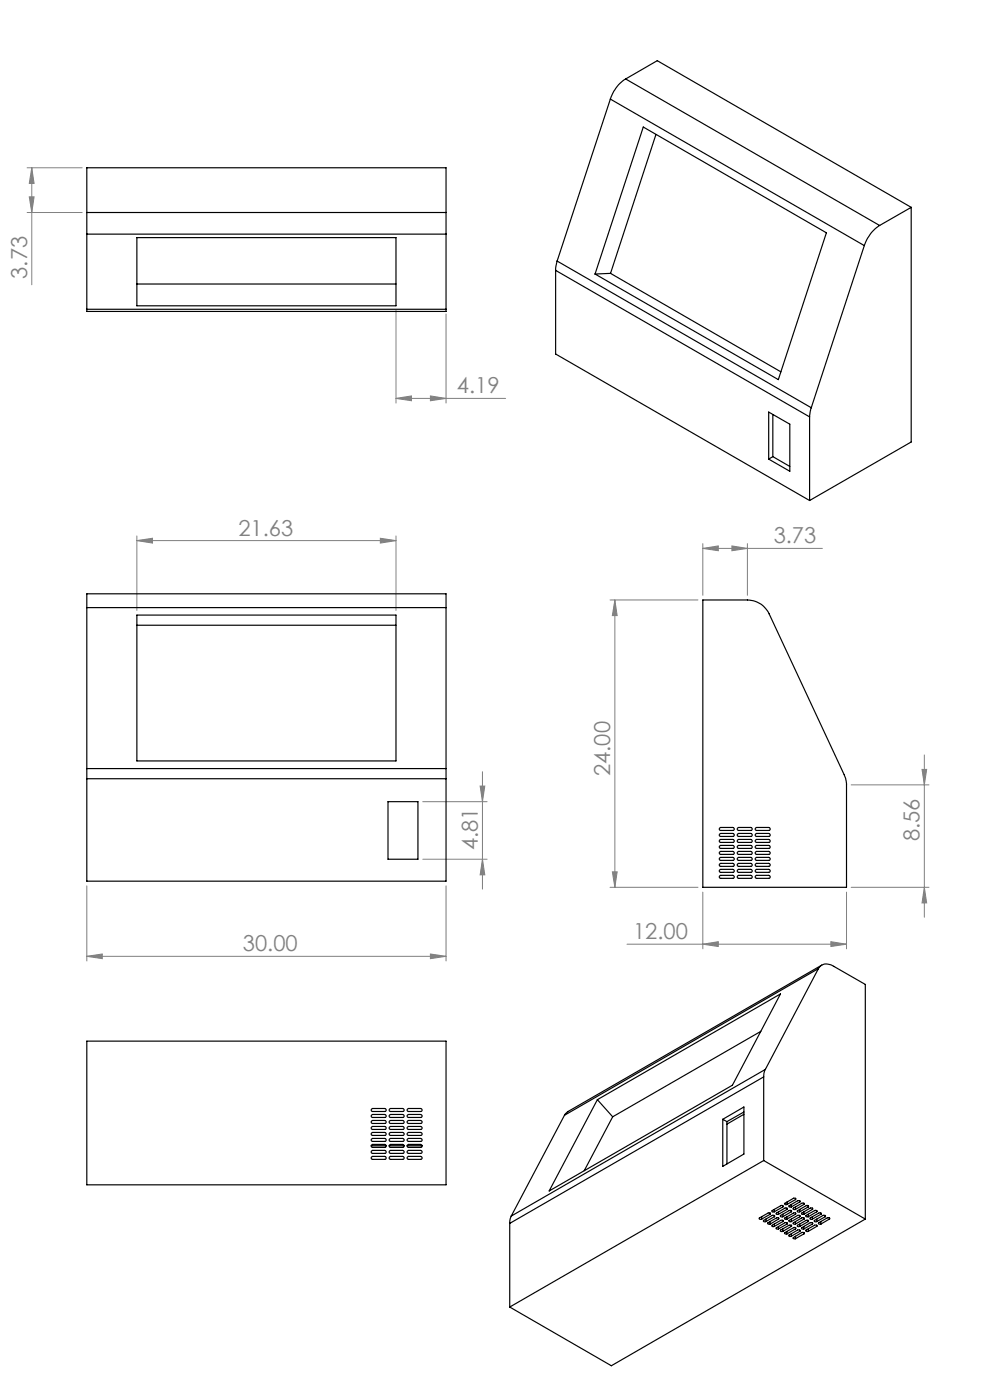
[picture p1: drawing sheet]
<svg xmlns="http://www.w3.org/2000/svg" width="210mm" height="297mm" viewBox="0 0 210 297" stroke-linecap="round" stroke-linejoin="round" font-family="sans-serif">
<defs><g id="words">
<g font-size="4.7" fill="#808080">
<text x="5.7" y="59.1" transform="rotate(-90 5.7 59.1)">3.73</text>
<text x="96.9" y="83.5">4.19</text>
<text x="50.6" y="113.7">21.63</text>
<text x="164.1" y="115.3">3.73</text>
<text x="129.4" y="164.7" transform="rotate(-90 129.4 164.7)">24.00</text>
<text x="195.1" y="178.4" transform="rotate(-90 195.1 178.4)">8.56</text>
<text x="101.3" y="180.4" transform="rotate(-90 101.3 180.4)">4.81</text>
<text x="51.5" y="201.8">30.00</text>
<text x="134.3" y="199.3">12.00</text>
</g>
</g></defs>
<g fill="none" stroke="#808080" stroke-width=".21">
<path d="M5.8 35.6h11.6M6.7 35.6v24.8M6.7 35.6l.5 3.3h-1zM5.8 45.1h11.6M6.2 41.8h1l-.5 3.3zM84 65.9v19.6M94.6 66.6v18.9M84 84.5l3.3-.5v1zM84 84.5h23.2M91.3 84l3.3 .5-3.3 .5zM29 114.7l3.3-.5v1zM29 113.7v15.8"/>
<path d="M29 114.7h55M80.7 114.2l3.3 .5-3.3 .5zM84 113.7v15.8M149.1 116.3l3.3-.5v1zM149.1 115.3v11M149.1 116.3h25.3M155.3 115.8l3.2 .5-3.2 .5zM158.5 115.3v11M129.4 127.3h18.7M130.4 127.3v60.9M130.4 127.3l.5 3.3h-1zM89.7 170.1h13.6"/>
<path d="M101.8 166.8h1l-.5 3.3zM102.3 163.7v24.9M180.6 166.5h16.5M195.6 163.2h1l-.5 3.3zM196.1 160.2v34.4M18.4 187.9v16M89.7 182.3h13.6M94.6 187.9v16M102.3 182.3l.5 3.3h-1zM129.4 188.2h18.7M129.9 185h1l-.5 3.2zM149.1 189.3v12"/>
<path d="M176.2 199.8l3.4 .5-3.4 .5zM179.6 189.3v12M180.6 188.2h16.5M196.1 188.2l.5 3.4h-1zM18.4 202.9l3.3-.5v1zM18.4 202.9h76.2M91.3 202.4l3.3 .5-3.3 .5zM133 200.3h46.6M149.1 200.3l3.3-.5v1z"/>
</g>
<g fill="#808080">
<path d="M91.3 202.4l3.3 .5-3.3 .5zM18.4 202.9l3.3-.5v1z"/>
<path d="M84 84.5l3.3-.5v1zM91.3 84l3.3 .5-3.3 .5zM149.1 116.3l3.3-.5v1zM155.3 115.8l3.2 .5-3.2 .5zM149.1 200.3l3.3-.5v1zM176.2 199.8l3.4 .5-3.4 .5z"/>
<path d="M80.7 114.2l3.3 .5-3.3 .5zM29 114.7l3.3-.5v1z"/>
<path d="M102.3 182.3l.5 3.3h-1zM101.8 166.8h1l-.5 3.3zM6.2 41.8h1l-.5 3.3zM6.7 35.6l.5 3.3h-1zM129.9 185h1l-.5 3.2zM130.4 127.3l.5 3.3h-1zM196.1 188.2l.5 3.4h-1zM195.6 163.2h1l-.5 3.3z"/>
</g>
<g fill="none" stroke="#000" stroke-width=".25">
<path d="M132.7 16.8a7.8 7.8 0 0 0-3.2 4.2M132.7 16.8l53.9 31M132.7 16.8l6.7-3.9 53.9 31.1M129.5 21l53.8 31.1M129.5 21l-11.3 34.4M136.5 26.9l38.8 22.5-10.2 31.1-38.9-22.4zM139.1 28.5l-9.6 29.5M18.4 45.1v4.6M18.4 45.1v-9.5h76.2v9.5M18.4 49.7v15.9M18.4 45.1h76.2M18.4 49.7h76.2"/>
<path d="M29 50.4h55v14.5h-55zM94.6 45.1v4.6M94.6 49.7v15.9M117.9 57.4l53.8 31M117.9 57.4v17.7l53.8 31.1M118.2 55.4l-.3 2M118.2 55.4l53.9 31.1M129.5 58l36.1 20.9M129.5 58l-3.3 .1M183.3 52.1l-11.2 34.4M186.6 47.8a7.8 7.8 0 0 0-3.3 4.3M193.3 44v49.8l-21.6 12.4"/>
<path d="M193.3 44l-6.7 3.8M18.4 65.6v.5h76.2v-.5M18.4 65.6h76.2M29 60.3h55M163.1 87.4l4.4 2.6v10l-4.4-2.6zM163.9 96.9l-.8 .5M163.9 87.9v9M163.9 96.9l3.6 2.1M171.7 88.4v17.8M172.1 86.5l-.4 1.9M18.4 128.9v-2.9h76.2v2.9M18.4 128.9v34.2"/>
<path d="M18.4 128.9h76.2M29 130.5h55v30.9h-55zM29 132.6h55M94.6 128.9v34.2M149.1 127.3h9.4a5.2 5.2 0 0 1 4.7 2.9l16.2 35 .2 1.1v21.9h-30.5zM18.4 163.1v2.1M18.4 165.2v21.7h76.2v-21.7M18.4 165.2h76.2M18.4 163.1h76.2M82.3 170.1h6.4v12.2h-6.4zM94.6 163.1v2.1M152.7 175.6l2.7-.1a.32 .32 0 0 1 .4 .4 .32 .32 0 0 1-.4 .3h-2.6l-.2-.3z"/>
<path d="M152.7 179.5l2.7-.2a.32 .32 0 0 1 .4 .4 .32 .32 0 0 1-.4 .3h-2.6l-.2-.3zM152.7 178.2l2.7-.1a.32 .32 0 0 1 .4 .3 .32 .32 0 0 1-.4 .3h-2.6l-.2-.2zM152.7 176.9l2.7-.1a.32 .32 0 0 1 .4 .3 .32 .32 0 0 1-.4 .3h-2.6l-.2-.2zM156.5 178.2l2.7-.1a.32 .32 0 0 1 .4 .3 .32 .32 0 0 1-.4 .3h-2.6l-.2-.2zM156.5 175.6l2.7-.1a.32 .32 0 0 1 .4 .4 .32 .32 0 0 1-.4 .3h-2.6l-.2-.3zM156.5 176.9l2.7-.1a.32 .32 0 0 1 .4 .3 .32 .32 0 0 1-.4 .3h-2.6l-.2-.2zM156.5 179.5l2.7-.2a.32 .32 0 0 1 .4 .4 .32 .32 0 0 1-.4 .3h-2.6l-.2-.3zM160.2 178.3l.3-.2h2.6a.32 .32 0 0 1 .3 .3 .32 .32 0 0 1-.3 .3h-2.7l-.2-.1zM160.2 177l.3-.2h2.6a.32 .32 0 0 1 .3 .3 .32 .32 0 0 1-.3 .3h-2.7l-.2-.1zM160.2 175.7l.3-.2h2.6a.32 .32 0 0 1 .3 .4 .32 .32 0 0 1-.3 .3h-2.7l-.2-.2zM160.3 179.5l2.8-.2a.32 .32 0 0 1 .3 .4 .32 .32 0 0 1-.3 .3h-2.7l-.2-.3zM152.6 180.8l.3-.2h2.5a.32 .32 0 0 1 .4 .3 .32 .32 0 0 1-.4 .4h-2.6l-.2-.2z"/>
<path d="M152.7 185.8l2.7-.1a.32 .32 0 0 1 .4 .3 .32 .32 0 0 1-.4 .3h-2.6l-.2-.2zM152.7 184.5l2.7-.1a.32 .32 0 0 1 .4 .3 .32 .32 0 0 1-.4 .4h-2.6l-.2-.3zM152.7 183.3l2.7-.1a.32 .32 0 0 1 .4 .3 .32 .32 0 0 1-.4 .3h-2.6l-.2-.3zM152.7 182l2.7-.1a.32 .32 0 0 1 .4 .3 .32 .32 0 0 1-.4 .3h-2.6l-.2-.2zM156.5 182l2.7-.1a.32 .32 0 0 1 .4 .3 .32 .32 0 0 1-.4 .3h-2.6l-.2-.2zM156.5 183.3l2.7-.1a.32 .32 0 0 1 .4 .3 .32 .32 0 0 1-.4 .3h-2.6l-.2-.3zM156.5 180.7l2.7-.1a.32 .32 0 0 1 .4 .3 .32 .32 0 0 1-.4 .4h-2.6l-.2-.3zM156.5 184.5l2.7-.1a.32 .32 0 0 1 .4 .3 .32 .32 0 0 1-.4 .4h-2.6l-.2-.3zM156.5 185.8l2.7-.1a.32 .32 0 0 1 .4 .3 .32 .32 0 0 1-.4 .3h-2.6l-.2-.2zM160.2 180.8l.3-.2h2.6a.32 .32 0 0 1 .3 .3 .32 .32 0 0 1-.3 .4h-2.7l-.2-.2zM160.2 182.1l.3-.2h2.6a.32 .32 0 0 1 .3 .3 .32 .32 0 0 1-.3 .3h-2.7l-.2-.1zM160.2 183.3l.3-.1h2.6a.32 .32 0 0 1 .3 .3 .32 .32 0 0 1-.3 .3h-2.7l-.2-.1z"/>
<path d="M160.2 184.6l.3-.2h2.6a.32 .32 0 0 1 .3 .3 .32 .32 0 0 1-.3 .4h-2.7l-.2-.2zM160.2 185.9l.3-.2h2.6a.32 .32 0 0 1 .3 .3 .32 .32 0 0 1-.3 .3h-2.7l-.2-.1zM161.4 218.8l-31.4 18.1M173.6 205.5a2.11 2.11 0 0 1 3.2-.5l6.8 3.8v49.8M173.6 205.5l-11.3 21.4M173.6 205.5l-53.9 31.1M174.3 204.7l-53.9 31.1-.7 .8M18.4 220.9h76.2v30.5h-76.2zM78.8 239.1l.3-.1h2.5a.32 .32 0 0 1 .3 .3 .32 .32 0 0 1-.3 .3h-2.6l-.2-.1zM78.8 237.9l.3-.2h2.5a.32 .32 0 0 1 .3 .3 .32 .32 0 0 1-.3 .3h-2.6l-.2-.1zM78.8 236.6l.3-.2h2.5a.32 .32 0 0 1 .3 .3 .32 .32 0 0 1-.3 .4h-2.6l-.2-.2zM78.8 235.3l.3-.1h2.5a.32 .32 0 0 1 .3 .3 .32 .32 0 0 1-.3 .3h-2.6l-.2-.1z"/>
<path d="M82.6 236.6l.3-.2h2.5a.32 .32 0 0 1 .3 .3 .32 .32 0 0 1-.3 .4h-2.6l-.2-.2zM82.7 239.1l2.7-.1a.32 .32 0 0 1 .3 .3 .32 .32 0 0 1-.3 .3h-2.6l-.2-.2zM82.7 237.8l2.7-.1a.32 .32 0 0 1 .3 .3 .32 .32 0 0 1-.3 .3h-2.6l-.2-.2zM82.7 235.3l2.7-.1a.32 .32 0 0 1 .3 .3 .32 .32 0 0 1-.3 .3h-2.6l-.2-.3zM86.4 236.6l.3-.2h2.5a.32 .32 0 0 1 .3 .3 .32 .32 0 0 1-.3 .4h-2.6l-.2-.2zM86.5 235.3l2.7-.1a.32 .32 0 0 1 .3 .3 .32 .32 0 0 1-.3 .3h-2.6l-.2-.3zM86.5 237.8l2.7-.1a.32 .32 0 0 1 .3 .3 .32 .32 0 0 1-.3 .3h-2.6l-.2-.2zM86.5 239.1l2.7-.1a.32 .32 0 0 1 .3 .3 .32 .32 0 0 1-.3 .3h-2.6l-.2-.2zM119.7 236.6l-11.3 21.4M126.7 233.3l38.9-22.4-10.2 19.3-38.9 22.5zM126.7 233.3l3.3 3.6M130 236.9l-6.1 11.5"/>
<path d="M153.3 237.5l4.5-2.7v10l-4.5 2.6zM153.3 237.5l.9 .4M154.2 237.9v9M157.8 235.9l-3.6 2M157.8 236.4l-3.6 2.1M162 228.5v17.7M162 228.5l-53.9 31M162.3 226.9l-.2 .7-.1 .9M162.3 226.9l-53.9 31.1M78.7 243.1h3.2M78.8 243l.3-.2h2.5a.32 .32 0 0 1 .3 .3 .32 .32 0 0 1-.3 .3h-2.6l-.2-.1zM78.8 244.2l.3-.2h2.5a.32 .32 0 0 1 .3 .4 .32 .32 0 0 1-.3 .3h-2.6l-.2-.2z"/>
<path d="M78.8 240.4l.3-.2h2.5a.32 .32 0 0 1 .3 .4 .32 .32 0 0 1-.3 .3h-2.6l-.2-.2zM78.8 241.7l.3-.2h2.5a.32 .32 0 0 1 .3 .3 .32 .32 0 0 1-.3 .3h-2.6l-.2-.1zM78.8 245.4l2.8-.1a.32 .32 0 0 1 .3 .3 .32 .32 0 0 1-.3 .4h-2.6l-.3-.3zM82.6 243.1h3.1M82.6 243l.3-.2h2.5a.32 .32 0 0 1 .3 .3 .32 .32 0 0 1-.3 .3h-2.6l-.2-.1zM82.6 244.2l.3-.2h2.5a.32 .32 0 0 1 .3 .4 .32 .32 0 0 1-.3 .3h-2.6l-.2-.2zM82.7 245.4l2.7-.1a.32 .32 0 0 1 .3 .3 .32 .32 0 0 1-.3 .4h-2.6l-.2-.3zM82.7 241.6l2.7-.1a.32 .32 0 0 1 .3 .3 .32 .32 0 0 1-.3 .3h-2.6l-.2-.2zM82.7 240.3l2.7-.1a.32 .32 0 0 1 .3 .4 .32 .32 0 0 1-.3 .3h-2.6l-.2-.3zM86.4 243.1h3.1M86.4 243l.3-.2h2.5a.32 .32 0 0 1 .3 .3 .32 .32 0 0 1-.3 .3h-2.6l-.2-.1zM86.4 244.2l.3-.2h2.5a.32 .32 0 0 1 .3 .4 .32 .32 0 0 1-.3 .3h-2.6l-.2-.2z"/>
<path d="M86.5 245.4l2.7-.1a.32 .32 0 0 1 .3 .3 .32 .32 0 0 1-.3 .4h-2.6l-.2-.3zM86.5 240.3l2.7-.1a.32 .32 0 0 1 .3 .4 .32 .32 0 0 1-.3 .3h-2.6l-.2-.3zM86.5 241.6l2.7-.1a.32 .32 0 0 1 .3 .3 .32 .32 0 0 1-.3 .3h-2.6l-.2-.2zM108.1 259.5v17.8M108.4 258l-.3 1.5M161.6 258.1v.5M162 246.2l-53.9 31.1M162 246.2l21.6 12.4M162.5 258.6v.5M163.4 257.6v-.1a.28 .28 0 0 0-.2-.2 .28 .28 0 0 0-.3 0l-1.9 1.1a.3 .3 0 0 0 .2 .3 .3 .3 0 0 0 .4-.1M163.4 257.6l-1.8 1M163.4 257.3v.3"/>
<path d="M163.4 259.1v.6M164.3 258.1a.32 .32 0 0 0-.2-.3 .32 .32 0 0 0-.3 0l-1.8 1.1a.28 .28 0 0 0 .1 .3 .28 .28 0 0 0 .4-.1M164.3 258.1l-1.8 1M164.3 256.6v.5M164.3 257.8v.3M164.3 259.7v.5M165.1 258.6h.1a.28 .28 0 0 0-.2-.3 .28 .28 0 0 0-.3 .1l-1.9 1.1a.32 .32 0 0 0 .2 .2 .32 .32 0 0 0 .4 0M165.1 258.6l-1.7 1.1M165.1 257.1v.5M165.1 258.4v.2M166.1 259.1a.3 .3 0 0 0-.2-.3 .3 .3 0 0 0-.3 .1l-1.8 1.1a.28 .28 0 0 0 .1 .3 .28 .28 0 0 0 .4-.1M166.1 256a.3 .3 0 0 0-.2-.3 .3 .3 0 0 0-.3 .1l-1.8 1.1a.28 .28 0 0 0 .1 .2 .28 .28 0 0 0 .4 0"/>
<path d="M166.1 259.1l-1.8 1.1M166.1 256l-1.8 1.1M166.1 255.8v.2M166.1 257.6v.5M166.1 258.9v.2M166.9 259.7l.1-.1a.3 .3 0 0 0-.2-.3 .3 .3 0 0 0-.3 .1l-1.9 1.1a.28 .28 0 0 0 .2 .3 .28 .28 0 0 0 .3-.1M166.9 256.6l.1-.1a.3 .3 0 0 0-.2-.3 .3 .3 0 0 0-.3 .1l-1.9 1.1a.28 .28 0 0 0 .2 .3 .28 .28 0 0 0 .3-.1M166.9 259.7l-1.8 1M166.9 256.6l-1.8 1M166.9 255v.5M166.9 256.3v.3M166.9 258.1v.5"/>
<path d="M166.9 259.4v.3M167.9 257.1v-.1a.3 .3 0 0 0-.2-.3 .3 .3 0 0 0-.3 .1l-1.9 1.1a.32 .32 0 0 0 .2 .3 .32 .32 0 0 0 .4-.1M167.9 257.1l-1.8 1M167.9 255.5v.5M167.9 256.8v.3M167.9 258.6v.5M167.9 259.9v.3M168.7 257.6l.1-.1a.28 .28 0 0 0-.2-.2 .28 .28 0 0 0-.3 0l-1.9 1.1a.28 .28 0 0 0 .2 .3 .28 .28 0 0 0 .3-.1M168.7 254.5l.1-.1a.3 .3 0 0 0-.2-.2 .3 .3 0 0 0-.3 0l-1.8 1.1a.25 .25 0 0 0 .1 .3 .25 .25 0 0 0 .3-.1M168.7 257.6l-1.8 1M168.7 254.5l-1.8 1M168.7 254.2v.3"/>
<path d="M168.7 256v.6M168.7 257.3v.3M168.7 259.1v.6M169.7 258.1a.32 .32 0 0 0-.2-.3 .32 .32 0 0 0-.3 0l-1.9 1.1a.3 .3 0 0 0 .2 .3 .3 .3 0 0 0 .4-.1M169.7 255v-.1a.32 .32 0 0 0-.2-.2 .32 .32 0 0 0-.3 0l-1.9 1.1a.32 .32 0 0 0 .2 .3 .32 .32 0 0 0 .4-.1M169.7 258.1l-1.8 1M169.7 255l-1.8 1M169.7 254.7v.3M169.7 256.6v.5M169.7 257.8v.3M169.7 259.7v.5M170.5 258.6h.1a.3 .3 0 0 0-.2-.3 .3 .3 0 0 0-.3 .1l-1.9 1.1a.3 .3 0 0 0 .2 .2 .3 .3 0 0 0 .3 0"/>
<path d="M170.5 255.5a.23 .23 0 0 0 0-.3 .23 .23 0 0 0-.3 0l-2 1.2a.3 .3 0 0 0 .2 .2 .3 .3 0 0 0 .3 0M170.5 255.5l-1.8 1.1M170.5 258.6l-1.8 1.1M170.5 255.3v.2M170.5 257.1v.5M170.5 258.4v.2M171.5 259.1a.28 .28 0 0 0-.2-.3 .28 .28 0 0 0-.3 .1l-1.9 1.1a.3 .3 0 0 0 .2 .3 .3 .3 0 0 0 .4-.1M171.5 256a.28 .28 0 0 0-.2-.3 .28 .28 0 0 0-.3 .1l-1.9 1.1a.3 .3 0 0 0 .2 .3 .3 .3 0 0 0 .4-.1M171.5 259.1l-1.8 1.1M171.5 256l-1.8 1.1M171.5 255.8v.2M171.5 257.6v.5"/>
<path d="M171.5 258.9v.2M172.3 259.7l.1-.1a.32 .32 0 0 0-.2-.3 .32 .32 0 0 0-.3 .1l-1.8 1.1a.24 .24 0 0 0 0 .3 .24 .24 0 0 0 .4-.1M172.3 256.6l.1-.1a.32 .32 0 0 0-.2-.3 .32 .32 0 0 0-.3 .1l-1.9 1.1a.28 .28 0 0 0 .2 .3 .28 .28 0 0 0 .3-.1M172.3 259.7l-1.8 1M172.3 256.6l-1.8 1M172.3 256.3v.3M172.3 258.1v.5M172.3 259.4v.3M173.2 257.1l.1-.1a.28 .28 0 0 0-.2-.3 .28 .28 0 0 0-.3 .1l-1.9 1.1a.32 .32 0 0 0 .2 .3 .32 .32 0 0 0 .4-.1M173.2 257.1l-1.7 1M173.2 256.8v.3M173.2 258.6v.5"/>
<path d="M173.2 259.9v.3M174.1 257.6l.1-.1a.3 .3 0 0 0-.2-.2 .3 .3 0 0 0-.3 0l-1.9 1.1a.28 .28 0 0 0 .2 .3 .28 .28 0 0 0 .3-.1M174.1 257.6l-1.8 1M174.1 257.3v.3M174.1 259.1v.6M175 258.1h.1a.3 .3 0 0 0-.2-.3 .3 .3 0 0 0-.3 0l-1.9 1.1a.3 .3 0 0 0 .2 .3 .3 .3 0 0 0 .3-.1M175 258.1l-1.8 1M175 257.8v.3M175.9 258.6h.1a.3 .3 0 0 0-.2-.3 .3 .3 0 0 0-.3 .1l-1.9 1.1a.3 .3 0 0 0 .2 .2 .3 .3 0 0 0 .3 0M175.9 258.6l-1.8 1.1M175.9 258.4v.2M183.6 258.6l-53.9 31.1-21.6-12.4"/>
<path d="M165.1 260.2v.5M166.1 260.7v.5M166.9 261.2v.6M167.9 260.2v-.1a.3 .3 0 0 0-.2-.3 .3 .3 0 0 0-.3 .1l-1.9 1.1a.32 .32 0 0 0 .2 .3 .32 .32 0 0 0 .4-.1M167.9 260.2l-1.8 1M167.9 261.8v.5M168.7 260.7h.1a.28 .28 0 0 0-.2-.3 .28 .28 0 0 0-.3 .1l-1.9 1a.3 .3 0 0 0 .2 .3 .3 .3 0 0 0 .3 0M168.7 260.7l-1.8 1.1M168.7 260.5v.2M168.7 262.3v.5M169.7 261.2a.32 .32 0 0 0-.2-.3 .32 .32 0 0 0-.3 0l-1.9 1.1a.3 .3 0 0 0 .2 .3 .3 .3 0 0 0 .4 0M169.7 261.2l-1.8 1.1"/>
<path d="M169.7 260.9v.3M170.5 261.8l.1-.1a.32 .32 0 0 0-.2-.3 .32 .32 0 0 0-.3 .1l-1.9 1.1a.3 .3 0 0 0 .2 .2 .3 .3 0 0 0 .3 0M170.5 261.8l-1.8 1M170.5 260.2v.5M170.5 261.5v.3M171.5 260.7v.5M173.2 260.2l.1-.2-.4-.1-2 1.1a.32 .32 0 0 0 .2 .3 .32 .32 0 0 0 .4-.1M173.2 260.2l-1.7 1"/>
</g>
<use href="#words"/>
</svg>
